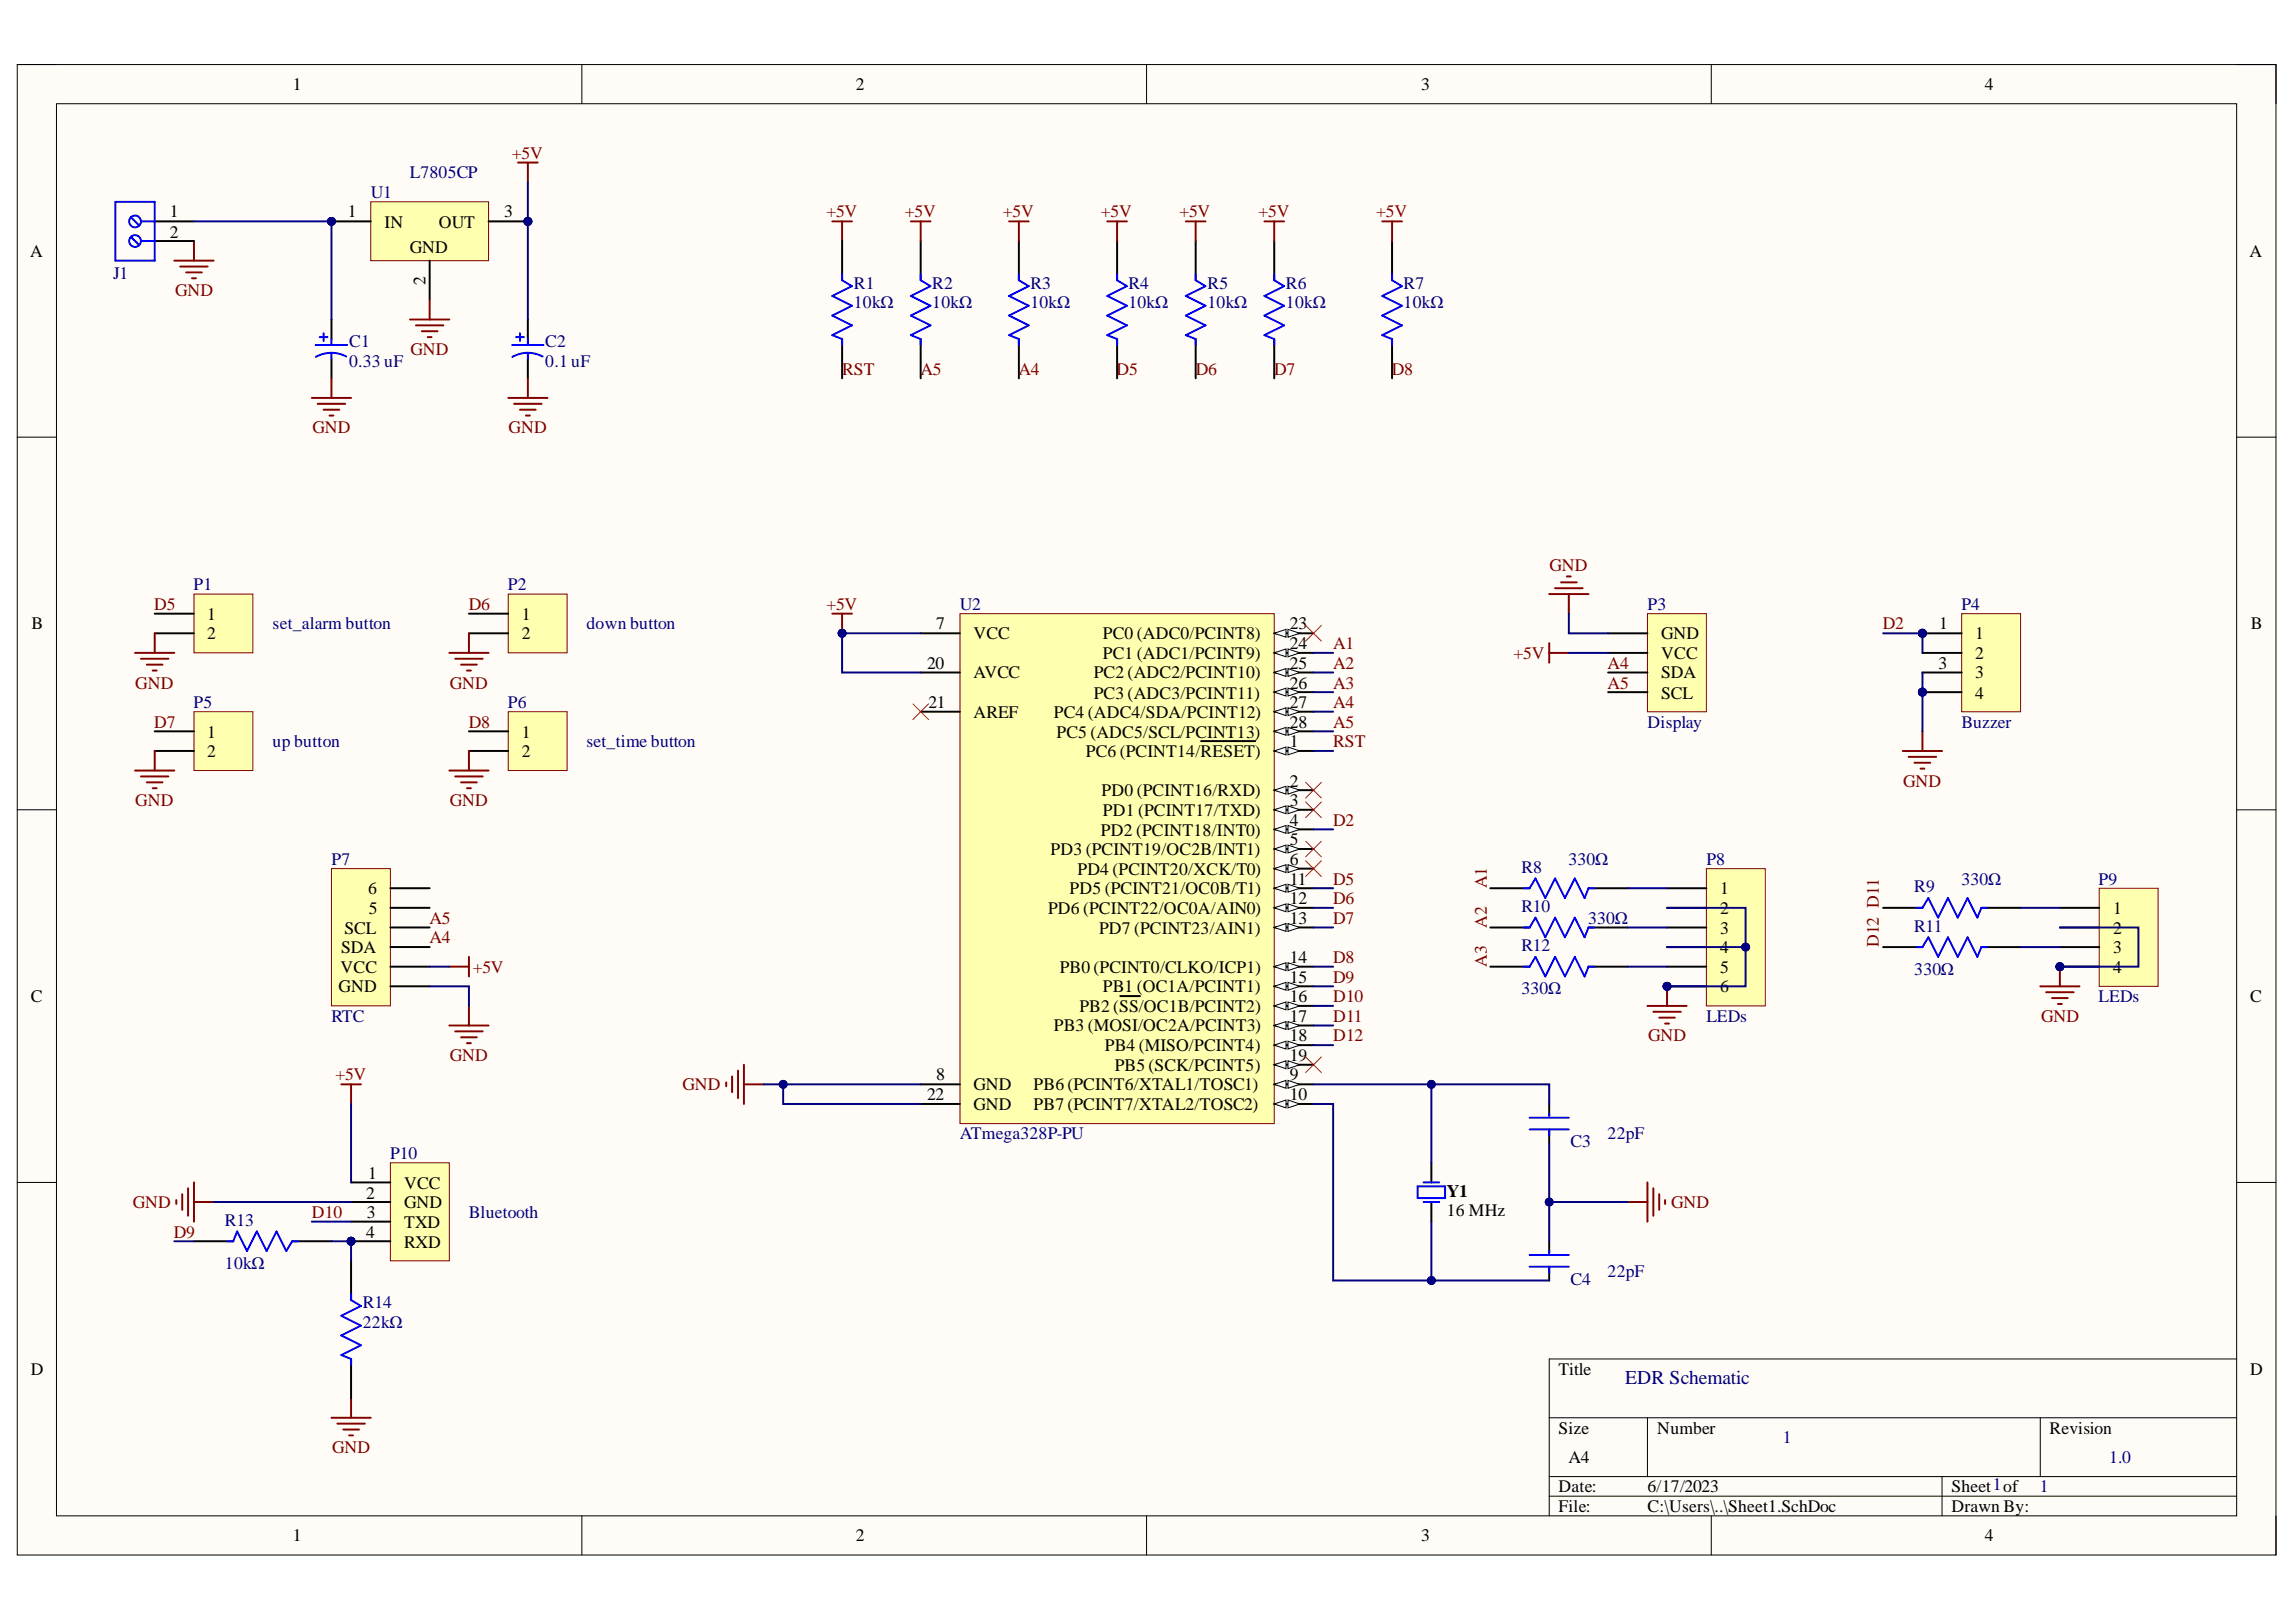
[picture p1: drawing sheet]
<svg xmlns="http://www.w3.org/2000/svg" width="297mm" height="210mm" viewBox="0 0 297 210" stroke-linecap="round" stroke-linejoin="round" font-family="sans-serif">
<defs><g id="words">
<text font-size="2.5" fill="#000080" x="210.3" y="179.1">EDR Schematic</text>
<g font-size="2.3">
<text x="37.9" y="11.7">1</text>
<text x="110.7" y="11.7">2</text>
<text x="183.9" y="11.7">3</text>
<text x="256.8" y="11.7">4</text>
<text x="22" y="28.1">1</text>
<text x="45" y="28.1">1</text>
<text x="49.7" y="29.5">IN</text>
<text x="56.8" y="29.5">OUT</text>
<text x="65.2" y="28.1">3</text>
<text x="3.9" y="33.3">A</text>
<text x="22" y="30.8">2</text>
<text x="53" y="32.8">GND</text>
<text x="291" y="33.3">A</text>
<text x="55.1" y="36.8" transform="rotate(-90 55.1 36.8)">2</text>
<text x="4.1" y="81.4">B</text>
<text x="26.8" y="80.2">1</text>
<text x="26.8" y="82.7">2</text>
<text x="67.5" y="80.2">1</text>
<text x="67.5" y="82.7">2</text>
<text x="121.1" y="81.4">7</text>
<text x="125.9" y="82.7">VCC</text>
<text x="142.7" y="82.7">PC0 (ADC0/PCINT8)</text>
<text x="166.9" y="81.4">23</text>
<text x="166.9" y="84">24</text>
<text x="214.9" y="82.7">GND</text>
<text x="250.9" y="81.4">1</text>
<text x="255.5" y="82.7">1</text>
<text x="291.2" y="81.4">B</text>
<text x="119.9" y="86.5">20</text>
<text x="125.9" y="87.8">AVCC</text>
<text x="141.5" y="87.8">PC2 (ADC2/PCINT10)</text>
<text x="142.7" y="85.2">PC1 (ADC1/PCINT9)</text>
<text x="166.9" y="86.5">25</text>
<text x="166.9" y="89.1">26</text>
<text x="214.9" y="85.2">VCC</text>
<text x="214.9" y="87.8">SDA</text>
<text x="250.8" y="86.5">3</text>
<text x="255.5" y="85.2">2</text>
<text x="255.5" y="87.8">3</text>
<text x="26.8" y="95.5">1</text>
<text x="67.5" y="95.5">1</text>
<text x="120.1" y="91.7">21</text>
<text x="125.9" y="92.9">AREF</text>
<text x="136.3" y="92.9">PC4 (ADC4/SDA/PCINT12)</text>
<text x="136.7" y="95.5">PC5 (ADC5/SCL/PCINT13)</text>
<text x="141.5" y="90.4">PC3 (ADC3/PCINT11)</text>
<text x="166.9" y="91.7">27</text>
<text x="166.9" y="94.2">28</text>
<text x="214.9" y="90.4">SCL</text>
<text x="255.5" y="90.4">4</text>
<text x="26.8" y="98">2</text>
<text x="67.5" y="98">2</text>
<text x="140.5" y="98">PC6 (PCINT14/RESET)</text>
<text x="166.9" y="96.7">1</text>
<text x="166.9" y="101.8">2</text>
<text x="142.5" y="103.1">PD0 (PCINT16/RXD)</text>
<text x="142.7" y="105.6">PD1 (PCINT17/TXD)</text>
<text x="166.9" y="104.3">3</text>
<text x="166.9" y="106.9">4</text>
<text x="135.9" y="110.7">PD3 (PCINT19/OC2B/INT1)</text>
<text x="139.4" y="113.2">PD4 (PCINT20/XCK/T0)</text>
<text x="142.4" y="108.1">PD2 (PCINT18/INT0)</text>
<text x="166.9" y="109.4">5</text>
<text x="166.9" y="111.9">6</text>
<text x="47.6" y="115.7">6</text>
<text x="47.7" y="118.3">5</text>
<text x="135.6" y="118.3">PD6 (PCINT22/OC0A/AIN0)</text>
<text x="138.4" y="115.7">PD5 (PCINT21/OC0B/T1)</text>
<text x="166.9" y="114.5">11</text>
<text x="166.9" y="117">12</text>
<text x="166.9" y="119.5">13</text>
<text x="222.5" y="115.7">1</text>
<text x="222.5" y="118.3">2</text>
<text x="273.4" y="118.3">1</text>
<text x="44.1" y="125.9">VCC</text>
<text x="44.2" y="123.3">SDA</text>
<text x="44.6" y="120.8">SCL</text>
<text x="137.1" y="125.9">PB0 (PCINT0/CLKO/ICP1)</text>
<text x="142.2" y="120.8">PD7 (PCINT23/AIN1)</text>
<text x="166.9" y="124.6">14</text>
<text x="222.5" y="120.8">3</text>
<text x="222.5" y="123.3">4</text>
<text x="222.5" y="125.9">5</text>
<text x="273.4" y="120.8">2</text>
<text x="273.4" y="123.3">3</text>
<text x="273.4" y="125.9">4</text>
<text x="4" y="129.7">C</text>
<text x="43.8" y="128.4">GND</text>
<text x="139.6" y="130.9">PB2 (SS/OC1B/PCINT2)</text>
<text x="142.7" y="128.4">PB1 (OC1A/PCINT1)</text>
<text x="166.9" y="127.1">15</text>
<text x="166.9" y="129.7">16</text>
<text x="222.5" y="128.4">6</text>
<text x="291.1" y="129.7">C</text>
<text x="136.3" y="133.5">PB3 (MOSI/OC2A/PCINT3)</text>
<text x="142.9" y="136">PB4 (MISO/PCINT4)</text>
<text x="166.9" y="132.2">17</text>
<text x="166.9" y="134.7">18</text>
<text x="166.9" y="137.3">19</text>
<text x="119.9" y="142.4">22</text>
<text x="121.1" y="139.8">8</text>
<text x="125.9" y="141.1">GND</text>
<text x="125.9" y="143.6">GND</text>
<text x="133.7" y="141.1">PB6 (PCINT6/XTAL1/TOSC1)</text>
<text x="133.7" y="143.6">PB7 (PCINT7/XTAL2/TOSC2)</text>
<text x="144.2" y="138.6">PB5 (SCK/PCINT5)</text>
<text x="166.9" y="139.8">9</text>
<text x="166.9" y="142.4">10</text>
<text x="47.4" y="155.1">2</text>
<text x="47.6" y="152.6">1</text>
<text x="52.3" y="153.8">VCC</text>
<text x="187.2" y="154.9">Y1</text>
<text x="47.4" y="160.2">4</text>
<text x="47.4" y="157.6">3</text>
<text x="52.3" y="156.4">GND</text>
<text x="52.3" y="158.9">TXD</text>
<text x="52.3" y="161.4">RXD</text>
<text x="187.2" y="157.4">16 MHz</text>
<text x="4" y="177.9">D</text>
<text x="201.6" y="177.9">Title</text>
<text x="291.1" y="177.9">D</text>
<text x="201.6" y="185.5">Size</text>
<text x="214.4" y="185.5">Number</text>
<text x="265.2" y="185.5">Revision</text>
<text x="202.9" y="189.3">A4</text>
<text x="201.6" y="193.1">Date:</text>
<text x="201.6" y="195.7">File:</text>
<text x="213.1" y="193.1">6/17/2023</text>
<text x="213.1" y="195.7">C:\Users\..\Sheet1.SchDoc</text>
<text x="252.5" y="193.1">Sheet1of</text>
<text x="252.5" y="195.7">Drawn By:</text>
<text x="37.9" y="199.5">1</text>
<text x="110.7" y="199.5">2</text>
<text x="183.9" y="199.5">3</text>
<text x="256.8" y="199.5">4</text>
</g>
<g font-size="2.3" fill="#000080">
<text x="53" y="23.1">L7805CP</text>
<text x="48" y="25.6">U1</text>
<text x="14.6" y="36.1">J1</text>
<text x="110.5" y="39.9">10kΩ</text>
<text x="110.5" y="37.3">R1</text>
<text x="120.6" y="39.9">10kΩ</text>
<text x="120.6" y="37.3">R2</text>
<text x="133.3" y="39.9">10kΩ</text>
<text x="133.3" y="37.3">R3</text>
<text x="146" y="39.9">10kΩ</text>
<text x="146" y="37.3">R4</text>
<text x="156.2" y="39.9">10kΩ</text>
<text x="156.2" y="37.3">R5</text>
<text x="166.4" y="39.9">10kΩ</text>
<text x="166.4" y="37.3">R6</text>
<text x="181.6" y="39.9">10kΩ</text>
<text x="181.6" y="37.3">R7</text>
<text x="45.2" y="47.5">0.33 uF</text>
<text x="45.2" y="44.9">C1</text>
<text x="70.5" y="47.5">0.1 uF</text>
<text x="70.5" y="44.9">C2</text>
<text x="25" y="76.4">P1</text>
<text x="65.7" y="76.4">P2</text>
<text x="35.3" y="81.4">set_alarm button</text>
<text x="75.9" y="81.4">down button</text>
<text x="124.2" y="78.9">U2</text>
<text x="213.1" y="78.9">P3</text>
<text x="253.7" y="78.9">P4</text>
<text x="25" y="91.7">P5</text>
<text x="65.7" y="91.7">P6</text>
<text x="213.1" y="94.2">Display</text>
<text x="253.7" y="94.2">Buzzer</text>
<text x="35.3" y="96.7">up button</text>
<text x="75.9" y="96.7">set_time button</text>
<text x="42.9" y="111.9">P7</text>
<text x="196.8" y="113">R8</text>
<text x="202.9" y="111.9">330Ω</text>
<text x="220.8" y="111.9">P8</text>
<text x="196.8" y="118">R10</text>
<text x="205.4" y="119.5">330Ω</text>
<text x="247.7" y="115.5">R9</text>
<text x="253.7" y="114.5">330Ω</text>
<text x="271.5" y="114.5">P9</text>
<text x="196.8" y="123.1">R12</text>
<text x="247.7" y="120.6">R11</text>
<text x="196.8" y="128.7">330Ω</text>
<text x="247.7" y="126.1">330Ω</text>
<text x="271.5" y="129.7">LEDs</text>
<text x="42.9" y="132.2">RTC</text>
<text x="220.8" y="132.2">LEDs</text>
<text x="124.2" y="147.4">ATmega328P-PU</text>
<text x="203.2" y="148.4">C3</text>
<text x="208" y="147.4">22pF</text>
<text x="50.5" y="150">P10</text>
<text x="29.1" y="158.7">R13</text>
<text x="60.6" y="157.6">Bluetooth</text>
<text x="29.1" y="164.2">10kΩ</text>
<text x="203.2" y="166.3">C4</text>
<text x="208" y="165.2">22pF</text>
<text x="46.9" y="171.8">22kΩ</text>
<text x="46.9" y="169.3">R14</text>
<text x="230.7" y="186.8">1</text>
<text x="272.9" y="189.3">1.0</text>
<text x="263.9" y="193.1">1</text>
</g>
<g font-size="2.3" fill="#800000">
<text x="66.2" y="20.5">+5V</text>
<text x="106.9" y="28.1">+5V</text>
<text x="117.1" y="28.1">+5V</text>
<text x="129.7" y="28.1">+5V</text>
<text x="142.4" y="28.1">+5V</text>
<text x="152.6" y="28.1">+5V</text>
<text x="162.8" y="28.1">+5V</text>
<text x="178" y="28.1">+5V</text>
<text x="22.7" y="38.4">GND</text>
<text x="53.1" y="46">GND</text>
<text x="108.9" y="48.5">RST</text>
<text x="119.1" y="48.5">A5</text>
<text x="131.8" y="48.5">A4</text>
<text x="144.5" y="48.5">D5</text>
<text x="154.7" y="48.5">D6</text>
<text x="164.8" y="48.5">D7</text>
<text x="180.1" y="48.5">D8</text>
<text x="40.4" y="56.1">GND</text>
<text x="65.8" y="56.1">GND</text>
<text x="200.5" y="73.8">GND</text>
<text x="20" y="78.9">D5</text>
<text x="60.6" y="78.9">D6</text>
<text x="106.9" y="78.9">+5V</text>
<text x="172.5" y="84">A1</text>
<text x="243.6" y="81.4">D2</text>
<text x="17.5" y="89.1">GND</text>
<text x="58.2" y="89.1">GND</text>
<text x="172.5" y="86.5">A2</text>
<text x="172.5" y="89.1">A3</text>
<text x="195.8" y="85.2">+5V</text>
<text x="208" y="86.5">A4</text>
<text x="208" y="89.1">A5</text>
<text x="20" y="94.2">D7</text>
<text x="60.6" y="94.2">D8</text>
<text x="172.5" y="91.7">A4</text>
<text x="172.5" y="94.2">A5</text>
<text x="172.5" y="96.7">RST</text>
<text x="246.2" y="101.8">GND</text>
<text x="17.5" y="104.3">GND</text>
<text x="58.2" y="104.3">GND</text>
<text x="172.5" y="106.9">D2</text>
<text x="55.6" y="119.5">A5</text>
<text x="172.5" y="119.5">D7</text>
<text x="172.5" y="117">D6</text>
<text x="172.5" y="114.5">D5</text>
<text x="192.3" y="115" transform="rotate(-90 192.3 115)">A1</text>
<text x="55.6" y="122.1">A4</text>
<text x="61.2" y="125.9">+5V</text>
<text x="172.5" y="124.6">D8</text>
<text x="192.3" y="125.1" transform="rotate(-90 192.3 125.1)">A3</text>
<text x="192.3" y="120" transform="rotate(-90 192.3 120)">A2</text>
<text x="243.1" y="122.6" transform="rotate(-90 243.1 122.6)">D12 D11</text>
<text x="172.5" y="127.1">D9</text>
<text x="172.5" y="129.7">D10</text>
<text x="58.2" y="137.3">GND</text>
<text x="172.5" y="132.2">D11</text>
<text x="172.5" y="134.7">D12</text>
<text x="213.2" y="134.7">GND</text>
<text x="264.1" y="132.2">GND</text>
<text x="43.4" y="139.8">+5V</text>
<text x="88.3" y="141.1">GND</text>
<text x="17.2" y="156.4">GND</text>
<text x="22.5" y="160.2">D9</text>
<text x="40.3" y="157.6">D10</text>
<text x="216.2" y="156.4">GND</text>
<text x="43" y="188.1">GND</text>
</g>
</g></defs>
<path d="M2.2 8.4h292.2v192.8h-292.2z" fill-rule="evenodd" fill="#fffcf8"/>
<path d="M2.2 8.4h292.2v192.8h-292.2z" fill="none" stroke="#000" stroke-width=".13"/>
<path d="M7.3 13.4h282.1v182.8h-282.1z" fill-rule="evenodd" fill="#fffcf8"/>
<g fill="none" stroke="#000" stroke-width=".13">
<path d="M2.2 8.3h5.1M7.3 13.4h282.1v182.8h-282.1zM75.3 8.3v5.1M148.3 8.3v5.1M221.4 8.4v5M289.4 8.4h5v5M2.2 56.6h5.1M289.4 56.6h5M2.2 104.8h5.1M289.4 104.8h5M2.2 153h5.1M289.4 153h5"/>
<path d="M289.4 175.9h-89v20.3M75.3 196.2v5M148.3 196.2v5M200.4 183.5h89M200.4 191.1h89M200.4 193.6h89M213.1 183.5v7.6M221.4 196.2v5M251.2 191.1v5.1M264 183.5v7.6M294.4 196.2v5"/>
</g>
<path d="M124.2 79.4h40.6v66h-40.6z" fill-rule="evenodd" fill="#ffffb0"/>
<path d="M124.2 79.4h40.6v66h-40.6z" fill="none" stroke="#800000" stroke-width=".13"/>
<path d="M164.8 97.2h5.1" fill="none" stroke="#000" stroke-width=".25"/>
<path d="M164.8 97.2l1.6-.5v1z" fill="#f8fcff"/>
<path d="M164.8 97.2l1.6-.5v1z" fill="none" stroke="#000" stroke-width=".13"/>
<path d="M166.6 96.7l1.6 .5-1.6 .5z" fill="#f8fcff"/>
<path d="M166.6 96.7l1.6 .5-1.6 .5z" fill="none" stroke="#000" stroke-width=".13"/>
<path d="M155.4 95.9h7M164.8 102.3h5.1" fill="none" stroke="#000" stroke-width=".25"/>
<path d="M164.8 102.3l1.6-.6v1.1z" fill="#f8fcff"/>
<path d="M164.8 102.3l1.6-.6v1.1z" fill="none" stroke="#000" stroke-width=".13"/>
<path d="M166.6 101.7l1.6 .6-1.6 .5z" fill="#f8fcff"/>
<path d="M166.6 101.7l1.6 .6-1.6 .5z" fill="none" stroke="#000" stroke-width=".13"/>
<path d="M164.8 104.8h5.1" fill="none" stroke="#000" stroke-width=".25"/>
<path d="M164.8 104.8l1.6-.5v1z" fill="#f8fcff"/>
<path d="M164.8 104.8l1.6-.5v1z" fill="none" stroke="#000" stroke-width=".13"/>
<path d="M166.6 104.3l1.6 .5-1.6 .5z" fill="#f8fcff"/>
<path d="M166.6 104.3l1.6 .5-1.6 .5z" fill="none" stroke="#000" stroke-width=".13"/>
<path d="M164.8 107.3h5.1" fill="none" stroke="#000" stroke-width=".25"/>
<path d="M164.8 107.3l1.6-.5v1z" fill="#f8fcff"/>
<path d="M164.8 107.3l1.6-.5v1z" fill="none" stroke="#000" stroke-width=".13"/>
<path d="M166.6 106.8l1.6 .5-1.6 .5z" fill="#f8fcff"/>
<path d="M166.6 106.8l1.6 .5-1.6 .5z" fill="none" stroke="#000" stroke-width=".13"/>
<path d="M164.8 109.9h5.1" fill="none" stroke="#000" stroke-width=".25"/>
<path d="M164.8 109.9l1.6-.5v1z" fill="#f8fcff"/>
<path d="M164.8 109.9l1.6-.5v1z" fill="none" stroke="#000" stroke-width=".13"/>
<path d="M166.6 109.4l1.6 .5-1.6 .5z" fill="#f8fcff"/>
<path d="M166.6 109.4l1.6 .5-1.6 .5z" fill="none" stroke="#000" stroke-width=".13"/>
<path d="M164.8 112.4h5.1" fill="none" stroke="#000" stroke-width=".25"/>
<path d="M164.8 112.4l1.6-.5v1z" fill="#f8fcff"/>
<path d="M164.8 112.4l1.6-.5v1z" fill="none" stroke="#000" stroke-width=".13"/>
<path d="M166.6 111.9l1.6 .5-1.6 .5z" fill="#f8fcff"/>
<path d="M166.6 111.9l1.6 .5-1.6 .5z" fill="none" stroke="#000" stroke-width=".13"/>
<path d="M119.1 82h5.1M119.1 140.3h5.1M164.8 140.3h5.1" fill="none" stroke="#000" stroke-width=".25"/>
<path d="M164.8 140.3l1.6-.5v1z" fill="#f8fcff"/>
<path d="M164.8 140.3l1.6-.5v1z" fill="none" stroke="#000" stroke-width=".13"/>
<path d="M166.6 139.8l1.6 .5-1.6 .5z" fill="#f8fcff"/>
<path d="M166.6 139.8l1.6 .5-1.6 .5z" fill="none" stroke="#000" stroke-width=".13"/>
<path d="M164.8 142.9h5.1" fill="none" stroke="#000" stroke-width=".25"/>
<path d="M164.8 142.9l1.6-.5v1z" fill="#f8fcff"/>
<path d="M164.8 142.9l1.6-.5v1z" fill="none" stroke="#000" stroke-width=".13"/>
<path d="M166.6 142.4l1.6 .5-1.6 .5z" fill="#f8fcff"/>
<path d="M166.6 142.4l1.6 .5-1.6 .5z" fill="none" stroke="#000" stroke-width=".13"/>
<path d="M164.8 114.9h5.1" fill="none" stroke="#000" stroke-width=".25"/>
<path d="M164.8 114.9l1.6-.5v1.1z" fill="#f8fcff"/>
<path d="M164.8 114.9l1.6-.5v1.1z" fill="none" stroke="#000" stroke-width=".13"/>
<path d="M166.6 114.4l1.6 .5-1.6 .6z" fill="#f8fcff"/>
<path d="M166.6 114.4l1.6 .5-1.6 .6z" fill="none" stroke="#000" stroke-width=".13"/>
<path d="M164.8 117.5h5.1" fill="none" stroke="#000" stroke-width=".25"/>
<path d="M164.8 117.5l1.6-.5v1z" fill="#f8fcff"/>
<path d="M164.8 117.5l1.6-.5v1z" fill="none" stroke="#000" stroke-width=".13"/>
<path d="M166.6 117l1.6 .5-1.6 .5z" fill="#f8fcff"/>
<path d="M166.6 117l1.6 .5-1.6 .5z" fill="none" stroke="#000" stroke-width=".13"/>
<path d="M164.8 120h5.1" fill="none" stroke="#000" stroke-width=".25"/>
<path d="M164.8 120l1.6-.5v1z" fill="#f8fcff"/>
<path d="M164.8 120l1.6-.5v1z" fill="none" stroke="#000" stroke-width=".13"/>
<path d="M166.6 119.5l1.6 .5-1.6 .5z" fill="#f8fcff"/>
<path d="M166.6 119.5l1.6 .5-1.6 .5z" fill="none" stroke="#000" stroke-width=".13"/>
<path d="M164.8 125.1h5.1" fill="none" stroke="#000" stroke-width=".25"/>
<path d="M164.8 125.1l1.6-.5v1z" fill="#f8fcff"/>
<path d="M164.8 125.1l1.6-.5v1z" fill="none" stroke="#000" stroke-width=".13"/>
<path d="M166.6 124.6l1.6 .5-1.6 .5z" fill="#f8fcff"/>
<path d="M166.6 124.6l1.6 .5-1.6 .5z" fill="none" stroke="#000" stroke-width=".13"/>
<path d="M164.8 127.6h5.1" fill="none" stroke="#000" stroke-width=".25"/>
<path d="M164.8 127.6l1.6-.5v1z" fill="#f8fcff"/>
<path d="M164.8 127.6l1.6-.5v1z" fill="none" stroke="#000" stroke-width=".13"/>
<path d="M166.6 127.1l1.6 .5-1.6 .5z" fill="#f8fcff"/>
<path d="M166.6 127.1l1.6 .5-1.6 .5z" fill="none" stroke="#000" stroke-width=".13"/>
<path d="M164.8 130.2h5.1" fill="none" stroke="#000" stroke-width=".25"/>
<path d="M164.8 130.2l1.6-.5v1z" fill="#f8fcff"/>
<path d="M164.8 130.2l1.6-.5v1z" fill="none" stroke="#000" stroke-width=".13"/>
<path d="M166.6 129.7l1.6 .5-1.6 .5z" fill="#f8fcff"/>
<path d="M166.6 129.7l1.6 .5-1.6 .5z" fill="none" stroke="#000" stroke-width=".13"/>
<path d="M144.9 128.9h2.6M164.8 132.7h5.1" fill="none" stroke="#000" stroke-width=".25"/>
<path d="M164.8 132.7l1.6-.5v1z" fill="#f8fcff"/>
<path d="M164.8 132.7l1.6-.5v1z" fill="none" stroke="#000" stroke-width=".13"/>
<path d="M166.6 132.2l1.6 .5-1.6 .5z" fill="#f8fcff"/>
<path d="M166.6 132.2l1.6 .5-1.6 .5z" fill="none" stroke="#000" stroke-width=".13"/>
<path d="M164.8 135.3h5.1" fill="none" stroke="#000" stroke-width=".25"/>
<path d="M164.8 135.3l1.6-.6v1.1z" fill="#f8fcff"/>
<path d="M164.8 135.3l1.6-.6v1.1z" fill="none" stroke="#000" stroke-width=".13"/>
<path d="M166.6 134.7l1.6 .6-1.6 .5z" fill="#f8fcff"/>
<path d="M166.6 134.7l1.6 .6-1.6 .5z" fill="none" stroke="#000" stroke-width=".13"/>
<path d="M164.8 137.8h5.1" fill="none" stroke="#000" stroke-width=".25"/>
<path d="M164.8 137.8l1.6-.5v1z" fill="#f8fcff"/>
<path d="M164.8 137.8l1.6-.5v1z" fill="none" stroke="#000" stroke-width=".13"/>
<path d="M166.6 137.3l1.6 .5-1.6 .5z" fill="#f8fcff"/>
<path d="M166.6 137.3l1.6 .5-1.6 .5z" fill="none" stroke="#000" stroke-width=".13"/>
<path d="M119.1 87h5.1M119.1 92.1h5.1M164.8 82h5.1M119.1 142.9h5.1" fill="none" stroke="#000" stroke-width=".25"/>
<path d="M164.8 82l1.6-.6v1.1z" fill="#f8fcff"/>
<path d="M164.8 82l1.6-.6v1.1z" fill="none" stroke="#000" stroke-width=".13"/>
<path d="M166.6 81.4l1.6 .6-1.6 .5z" fill="#f8fcff"/>
<path d="M166.6 81.4l1.6 .6-1.6 .5z" fill="none" stroke="#000" stroke-width=".13"/>
<path d="M164.8 84.5h5.1" fill="none" stroke="#000" stroke-width=".25"/>
<path d="M164.8 84.5l1.6-.5v1z" fill="#f8fcff"/>
<path d="M164.8 84.5l1.6-.5v1z" fill="none" stroke="#000" stroke-width=".13"/>
<path d="M166.6 84l1.6 .5-1.6 .5z" fill="#f8fcff"/>
<path d="M166.6 84l1.6 .5-1.6 .5z" fill="none" stroke="#000" stroke-width=".13"/>
<path d="M164.8 87h5.1" fill="none" stroke="#000" stroke-width=".25"/>
<path d="M164.8 87l1.6-.5v1z" fill="#f8fcff"/>
<path d="M164.8 87l1.6-.5v1z" fill="none" stroke="#000" stroke-width=".13"/>
<path d="M166.6 86.5l1.6 .5-1.6 .5z" fill="#f8fcff"/>
<path d="M166.6 86.5l1.6 .5-1.6 .5z" fill="none" stroke="#000" stroke-width=".13"/>
<path d="M164.8 89.6h5.1" fill="none" stroke="#000" stroke-width=".25"/>
<path d="M164.8 89.6l1.6-.5v1z" fill="#f8fcff"/>
<path d="M164.8 89.6l1.6-.5v1z" fill="none" stroke="#000" stroke-width=".13"/>
<path d="M166.6 89.1l1.6 .5-1.6 .5z" fill="#f8fcff"/>
<path d="M166.6 89.1l1.6 .5-1.6 .5z" fill="none" stroke="#000" stroke-width=".13"/>
<path d="M164.8 92.1h5.1" fill="none" stroke="#000" stroke-width=".25"/>
<path d="M164.8 92.1l1.6-.5v1z" fill="#f8fcff"/>
<path d="M164.8 92.1l1.6-.5v1z" fill="none" stroke="#000" stroke-width=".13"/>
<path d="M166.6 91.6l1.6 .5-1.6 .5z" fill="#f8fcff"/>
<path d="M166.6 91.6l1.6 .5-1.6 .5z" fill="none" stroke="#000" stroke-width=".13"/>
<path d="M164.8 94.6h5.1" fill="none" stroke="#000" stroke-width=".25"/>
<path d="M164.8 94.6l1.6-.5v1z" fill="#f8fcff"/>
<path d="M164.8 94.6l1.6-.5v1z" fill="none" stroke="#000" stroke-width=".13"/>
<path d="M166.6 94.1l1.6 .5-1.6 .5z" fill="#f8fcff"/>
<path d="M166.6 94.1l1.6 .5-1.6 .5z" fill="none" stroke="#000" stroke-width=".13"/>
<circle cx="42.9" cy="28.7" r=".51" fill="#000080"/>
<circle cx="42.9" cy="28.7" r=".51" fill="none" stroke="#000080" stroke-width=".13"/>
<circle cx="68.3" cy="28.7" r=".51" fill="#000080"/>
<circle cx="68.3" cy="28.7" r=".51" fill="none" stroke="#000080" stroke-width=".13"/>
<path d="M48 26.1h15.2v7.6h-15.2z" fill-rule="evenodd" fill="#ffffb0"/>
<path d="M48 26.1h15.2v7.6h-15.2z" fill="none" stroke="#800000" stroke-width=".13"/>
<path d="M42.9 28.7h5.1" fill="none" stroke="#000" stroke-width=".25"/>
<circle cx="42.9" cy="28.7" r=".51" fill="#000080"/>
<circle cx="42.9" cy="28.7" r=".51" fill="none" stroke="#000080" stroke-width=".13"/>
<path d="M55.6 33.7v5.1M63.2 28.7h5.1" fill="none" stroke="#000" stroke-width=".25"/>
<circle cx="68.3" cy="28.7" r=".51" fill="#000080"/>
<circle cx="68.3" cy="28.7" r=".51" fill="none" stroke="#000080" stroke-width=".13"/>
<path d="M185.2 150.5v2.5M185.2 155.6v2.5" fill="none" stroke="#000" stroke-width=".25"/>
<path d="M183.4 153.5h3.6v1.5h-3.6zM184.2 155.6h2M184.2 153h2" fill="none" stroke="#00f" stroke-width=".25"/>
<path d="M67 21h2.6M68.3 21v2.6M107.7 28.7h2.5M108.9 28.7v2.5M94.7 139.3v2M95.5 138.6v3.5M96.2 137.8v5.1M94 140.1v.5M96.2 140.3h2.6" fill="none" stroke="#800000" stroke-width=".25"/>
<circle cx="45.4" cy="160.6" r=".51" fill="#000080"/>
<circle cx="45.4" cy="160.6" r=".51" fill="none" stroke="#000080" stroke-width=".13"/>
<path d="M50.5 150.5h7.6v12.7h-7.6z" fill-rule="evenodd" fill="#ffffb0"/>
<path d="M50.5 150.5h7.6v12.7h-7.6z" fill="none" stroke="#800000" stroke-width=".13"/>
<path d="M45.4 153h5.1M45.4 155.6h5.1M45.4 158.1h5.1M45.4 160.6h5.1" fill="none" stroke="#000" stroke-width=".25"/>
<circle cx="45.4" cy="160.6" r=".51" fill="#000080"/>
<circle cx="45.4" cy="160.6" r=".51" fill="none" stroke="#000080" stroke-width=".13"/>
<g fill="none" stroke="#800000" stroke-width=".25">
<path d="M22.6 33.7h5M23.3 34.5h3.6M24.1 35.3h2M24.8 36h.5M25.1 31.2v2.5M22.8 155.3v.5M23.6 154.5v2.1M24.3 153.8v3.5M25.1 153v5.1M25.1 155.6h2.5M44.2 140.3h2.5M45.4 140.3v2.6"/>
<path d="M210.6 155.6h2.5M213.1 153v5.1M213.9 153.8v3.5M214.7 154.5v2.1M215.4 155.3v.5M42.9 183.5h5.1M43.6 184.2h3.6M44.4 185h2M45.2 185.8h.5M45.4 180.9v2.6"/>
</g>
<g fill="none" stroke="#000" stroke-width=".25">
<path d="M108.9 31.2v5.1M42.9 41.3v2.6M42.9 46.4v2.6M68.3 41.3v2.6M68.3 46.4v2.6M108.9 43.9v5.1M200.4 142.9v1.5M200.4 146.2v1.7M25.1 160.6h5.1M37.8 160.6h5.1M45.4 163.2v5M45.4 175.9v5"/>
<path d="M200.4 160.6v1.6M200.4 163.9v1.8"/>
</g>
<g fill="none" stroke="#00f" stroke-width=".25">
<path d="M108.9 35.5v.8l1.3 .7-2.5 1.3 2.5 1.3-2.5 1.2 2.5 1.3-2.5 1.3 1.2 .5v.7M40.8 44.6h4.1M41.4 43.6h1M41.9 43.1v1M42.9 45.7h.8l1.1 .4M42.9 45.7h-.9l-1.1 .5M42.9 43.9v.7M42.9 45.7v.7M66.3 44.6h4M66.8 43.6h1M67.3 43.1v1M68.3 45.7h.8l1.1 .4"/>
<path d="M68.3 45.7h-.8l-1.2 .5M68.3 43.9v.7M68.3 45.7v.7M197.9 146.2h5.1M197.9 144.6h5.1M200.4 144.1v.3M200.4 146.2v.7M29.4 160.6h.8l.5-1.2 1.3 2.5 1.2-2.5 1.3 2.5 1.3-2.5 1.2 2.5 .8-1.3h.8M45.4 167.5v.7l1.3 .8-2.5 1.3 2.5 1.2-2.5 1.3 2.5 1.3-2.5 1.3 1.2 .5v.7M197.9 163.9h5.1M197.9 162.4h5.1M200.4 161.9v.3"/>
<path d="M200.4 163.9v.8"/>
</g>
<path d="M65.8 92.1h7.6v7.6h-7.6z" fill-rule="evenodd" fill="#ffffb0"/>
<path d="M65.8 92.1h7.6v7.6h-7.6z" fill="none" stroke="#800000" stroke-width=".13"/>
<path d="M60.7 94.6h5.1M60.7 97.2h5.1" fill="none" stroke="#000" stroke-width=".25"/>
<path d="M25.1 92.1h7.6v7.6h-7.6z" fill-rule="evenodd" fill="#ffffb0"/>
<path d="M25.1 92.1h7.6v7.6h-7.6z" fill="none" stroke="#800000" stroke-width=".13"/>
<path d="M20 94.6h5.1M20 97.2h5.1" fill="none" stroke="#000" stroke-width=".25"/>
<path d="M65.8 76.9h7.6v7.6h-7.6z" fill-rule="evenodd" fill="#ffffb0"/>
<path d="M65.8 76.9h7.6v7.6h-7.6z" fill="none" stroke="#800000" stroke-width=".13"/>
<path d="M60.7 79.4h5.1M60.7 82h5.1" fill="none" stroke="#000" stroke-width=".25"/>
<path d="M25.1 76.9h7.6v7.6h-7.6z" fill-rule="evenodd" fill="#ffffb0"/>
<path d="M25.1 76.9h7.6v7.6h-7.6z" fill="none" stroke="#800000" stroke-width=".13"/>
<path d="M20 79.4h5.1M20 82h5.1" fill="none" stroke="#000" stroke-width=".25"/>
<g fill="none" stroke="#800000" stroke-width=".25">
<path d="M17.5 84.5h5.1M17.5 99.7h5.1M18.2 85.2h3.6M19 86h2M19.8 86.8h.5M20 82v2.5M20 97.2v2.5M58.1 84.5h5.1M58.1 99.7h5.1M58.9 85.2h3.5M59.7 86h2M60.4 86.8h.5"/>
<path d="M60.7 82v2.5M60.7 97.2v2.5M18.2 100.5h3.6M19 101.2h2M19.8 102h.5M58.9 100.5h3.5M59.7 101.2h2M60.4 102h.5M58.1 132.7h5.1M58.1 125.1h2.6M58.9 133.5h3.5M59.7 134.2h2"/>
<path d="M60.4 135h.5M60.7 123.8v2.6M60.7 130.2v2.5"/>
</g>
<path d="M213.1 79.4h7.7v12.7h-7.7z" fill-rule="evenodd" fill="#ffffb0"/>
<path d="M213.1 79.4h7.7v12.7h-7.7z" fill="none" stroke="#800000" stroke-width=".13"/>
<path d="M119.1 31.2v5.1M131.8 31.2v5.1M119.1 43.9v5.1M131.8 43.9v5.1M208 82h5.1M208 84.5h5.1M208 87h5.1M208 89.6h5.1" fill="none" stroke="#000" stroke-width=".25"/>
<path d="M117.8 28.7h2.6M119.1 28.7v2.5M200.4 76.9h5.1M201.2 76.1h3.5M201.9 75.4h2.1M202.7 74.6h.5M203 76.9v2.5M200.4 83.2v2.6M200.4 84.5h2.6" fill="none" stroke="#800000" stroke-width=".25"/>
<path d="M119.1 35.5v.8l1.3 .7-2.6 1.3 2.6 1.3-2.6 1.2 2.6 1.3-2.6 1.3 1.3 .5v.7M131.8 35.5v.8l1.3 .7-2.6 1.3 2.6 1.3-2.6 1.2 2.6 1.3-2.6 1.3 1.3 .5v.7" fill="none" stroke="#00f" stroke-width=".25"/>
<circle cx="248.7" cy="82" r=".51" fill="#000080"/>
<circle cx="248.7" cy="82" r=".51" fill="none" stroke="#000080" stroke-width=".13"/>
<circle cx="248.7" cy="89.6" r=".51" fill="#000080"/>
<circle cx="248.7" cy="89.6" r=".51" fill="none" stroke="#000080" stroke-width=".13"/>
<path d="M253.8 79.4h7.6v12.7h-7.6z" fill-rule="evenodd" fill="#ffffb0"/>
<path d="M253.8 79.4h7.6v12.7h-7.6z" fill="none" stroke="#800000" stroke-width=".13"/>
<path d="M248.7 82h5.1" fill="none" stroke="#000" stroke-width=".25"/>
<circle cx="248.7" cy="82" r=".51" fill="#000080"/>
<circle cx="248.7" cy="82" r=".51" fill="none" stroke="#000080" stroke-width=".13"/>
<path d="M248.7 84.5h5.1M248.7 87h5.1M248.7 89.6h5.1" fill="none" stroke="#000" stroke-width=".25"/>
<circle cx="248.7" cy="89.6" r=".51" fill="#000080"/>
<circle cx="248.7" cy="89.6" r=".51" fill="none" stroke="#000080" stroke-width=".13"/>
<path d="M246.2 97.2h5M246.9 97.9h3.6M247.7 98.7h2M248.5 99.5h.5M248.7 94.6v2.6" fill="none" stroke="#800000" stroke-width=".25"/>
<circle cx="215.7" cy="127.6" r=".51" fill="#000080"/>
<circle cx="215.7" cy="127.6" r=".51" fill="none" stroke="#000080" stroke-width=".13"/>
<path d="M220.8 112.4h7.6v17.8h-7.6z" fill-rule="evenodd" fill="#ffffb0"/>
<path d="M220.8 112.4h7.6v17.8h-7.6z" fill="none" stroke="#800000" stroke-width=".13"/>
<path d="M215.7 114.9h5.1M215.7 117.5h5.1M215.7 120h5.1M215.7 122.6h5.1M215.7 125.1h5.1M215.7 127.6h5.1" fill="none" stroke="#000" stroke-width=".25"/>
<circle cx="215.7" cy="127.6" r=".51" fill="#000080"/>
<circle cx="215.7" cy="127.6" r=".51" fill="none" stroke="#000080" stroke-width=".13"/>
<path d="M192.8 114.9h5.1M205.5 114.9h5.1M192.8 120h5.1M192.8 125.1h5.1M205.5 120h5.1M205.5 125.1h5.1" fill="none" stroke="#000" stroke-width=".25"/>
<path d="M197.1 114.9h.8l.7-1.2 1.3 2.5 1.3-2.5 1.3 2.5 1.2-2.5 1.3 2.5 .5-1.3h.8M197.1 120h.8l.7-1.2 1.3 2.5 1.3-2.5 1.3 2.5 1.2-2.5 1.3 2.5 .5-1.3h.8M197.1 125.1h.8l.7-1.3 1.3 2.6 1.3-2.6 1.3 2.6 1.2-2.6 1.3 2.6 .5-1.3h.8" fill="none" stroke="#00f" stroke-width=".25"/>
<path d="M264 127.6h5M264.7 128.4h3.6M265.5 129.2h2M266.2 129.9h.5M266.5 125.1v2.5" fill="none" stroke="#800000" stroke-width=".25"/>
<circle cx="266.5" cy="125.1" r=".51" fill="#000080"/>
<circle cx="266.5" cy="125.1" r=".51" fill="none" stroke="#000080" stroke-width=".13"/>
<circle cx="266.5" cy="125.1" r=".51" fill="#000080"/>
<circle cx="266.5" cy="125.1" r=".51" fill="none" stroke="#000080" stroke-width=".13"/>
<path d="M271.6 114.9h7.6v12.7h-7.6z" fill-rule="evenodd" fill="#ffffb0"/>
<path d="M271.6 114.9h7.6v12.7h-7.6z" fill="none" stroke="#800000" stroke-width=".13"/>
<path d="M266.5 117.5h5.1M266.5 120h5.1M266.5 122.6h5.1M266.5 125.1h5.1" fill="none" stroke="#000" stroke-width=".25"/>
<circle cx="266.5" cy="125.1" r=".51" fill="#000080"/>
<circle cx="266.5" cy="125.1" r=".51" fill="none" stroke="#000080" stroke-width=".13"/>
<path d="M243.6 117.5h5.1M256.3 117.5h5.1M243.6 122.6h5.1M256.3 122.6h5.1" fill="none" stroke="#000" stroke-width=".25"/>
<path d="M247.9 117.5h.8l.8-1.3 1.2 2.6 1.3-2.6 1.3 2.6 1.2-2.6 1.3 2.6 .5-1.3h.8M247.9 122.6h.8l.8-1.3 1.2 2.5 1.3-2.5 1.3 2.5 1.2-2.5 1.3 2.5 .5-1.2h.8" fill="none" stroke="#00f" stroke-width=".25"/>
<path d="M213.1 130.2h5.1M213.9 130.9h3.5M214.7 131.7h2M215.4 132.5h.5M215.7 127.6v2.6" fill="none" stroke="#800000" stroke-width=".25"/>
<circle cx="215.7" cy="127.6" r=".51" fill="#000080"/>
<circle cx="215.7" cy="127.6" r=".51" fill="none" stroke="#000080" stroke-width=".13"/>
<path d="M168.9 80.9l2 2.1M170.9 80.9l-2 2.1M168.9 136.8l2 2M170.9 136.8l-2 2" fill="none" stroke="#f00" stroke-width=".13"/>
<path d="M144.5 31.2v5.1M154.7 31.2v5.1M164.8 31.2v5.1M180.1 31.2v5.1M144.5 43.9v5.1M154.7 43.9v5.1M164.8 43.9v5.1M180.1 43.9v5.1" fill="none" stroke="#000" stroke-width=".25"/>
<path d="M144.5 35.5v.8l1.3 .7-2.6 1.3 2.6 1.3-2.6 1.2 2.6 1.3-2.6 1.3 1.3 .5v.7M154.7 35.5v.8l1.3 .7-2.6 1.3 2.6 1.3-2.6 1.2 2.6 1.3-2.6 1.3 1.3 .5v.7M164.8 35.5v.8l1.3 .7-2.5 1.3 2.5 1.3-2.5 1.2 2.5 1.3-2.5 1.3 1.2 .5v.7M180.1 35.5v.8l1.3 .7-2.6 1.3 2.6 1.3-2.6 1.2 2.6 1.3-2.6 1.3 1.3 .5v.8" fill="none" stroke="#00f" stroke-width=".25"/>
<path d="M42.9 112.4h7.6v17.8h-7.6z" fill-rule="evenodd" fill="#ffffb0"/>
<path d="M42.9 112.4h7.6v17.8h-7.6z" fill="none" stroke="#800000" stroke-width=".13"/>
<path d="M20 28.7h5.1M20 31.2h5.1M50.5 117.5h5.1M50.5 114.9h5.1M50.5 127.6h5.1M50.5 125.1h5.1M50.5 122.6h5.1M50.5 120h5.1" fill="none" stroke="#000" stroke-width=".25"/>
<circle cx="17.5" cy="28.7" r=".76" fill="#fff"/>
<g fill="none" stroke="#00f" stroke-width=".25">
<path d="M16.9 28.1l1.1 1.1"/>
<circle cx="17.5" cy="28.7" r=".76"/>
</g>
<circle cx="17.5" cy="31.2" r=".76" fill="#fff"/>
<g fill="none" stroke="#00f" stroke-width=".25">
<path d="M14.9 26.1h5.1v7.6h-5.1zM16.9 30.7l1.1 1M18.2 28.7h1.8M18.2 31.2h1.8"/>
<circle cx="17.5" cy="31.2" r=".76"/>
</g>
<path d="M107.7 79.4h2.5M108.9 79.4v2.6" fill="none" stroke="#800000" stroke-width=".25"/>
<circle cx="108.9" cy="82" r=".51" fill="#000080"/>
<circle cx="108.9" cy="82" r=".51" fill="none" stroke="#000080" stroke-width=".13"/>
<g fill="none" stroke="#800000" stroke-width=".25">
<path d="M55.6 38.8v2.5M130.5 28.7h2.6M131.8 28.7v2.5M143.2 28.7h2.6M144.5 28.7v2.5M153.4 28.7h2.6M154.7 28.7v2.5M163.6 28.7h2.5M164.8 28.7v2.5M178.8 28.7h2.6M180.1 28.7v2.5M40.3 51.5h5.1"/>
<path d="M41.1 52.3h3.6M41.9 53h2M42.6 53.8h.5M42.9 49v2.5M53 41.3h5.1M53.8 42.1h3.6M54.6 42.9h2M55.3 43.6h.5M65.8 51.5h5M66.5 52.3h3.6M67.3 53h2M68 53.8h.5"/>
<path d="M68.3 49v2.5"/>
</g>
<path d="M118.1 91.1l2 2M120.1 91.1l-2 2M168.9 101.2l2 2.1M168.9 103.8l2 2M168.9 108.9l2 2M168.9 111.4l2 2M170.9 101.2l-2 2.1M170.9 103.8l-2 2M170.9 108.9l-2 2M170.9 111.4l-2 2" fill="none" stroke="#f00" stroke-width=".13"/>
<path d="M108.9 82v5h10.2" fill="none" stroke="#000080" stroke-width=".25"/>
<circle cx="108.9" cy="82" r=".51" fill="#000080"/>
<circle cx="108.9" cy="82" r=".51" fill="none" stroke="#000080" stroke-width=".13"/>
<path d="M101.3 140.3v2.6h17.8" fill="none" stroke="#000080" stroke-width=".25"/>
<circle cx="101.3" cy="140.3" r=".51" fill="#000080"/>
<circle cx="101.3" cy="140.3" r=".51" fill="none" stroke="#000080" stroke-width=".13"/>
<path d="M68.3 23.6v5.1" fill="none" stroke="#000080" stroke-width=".25"/>
<circle cx="68.3" cy="28.7" r=".51" fill="#000080"/>
<circle cx="68.3" cy="28.7" r=".51" fill="none" stroke="#000080" stroke-width=".13"/>
<path d="M185.2 158.1v7.6" fill="none" stroke="#000080" stroke-width=".25"/>
<circle cx="185.2" cy="165.7" r=".51" fill="#000080"/>
<circle cx="185.2" cy="165.7" r=".51" fill="none" stroke="#000080" stroke-width=".13"/>
<path d="M185.2 140.3v10.2" fill="none" stroke="#000080" stroke-width=".25"/>
<circle cx="185.2" cy="140.3" r=".51" fill="#000080"/>
<circle cx="185.2" cy="140.3" r=".51" fill="none" stroke="#000080" stroke-width=".13"/>
<path d="M200.4 155.6h10.2" fill="none" stroke="#000080" stroke-width=".25"/>
<circle cx="200.4" cy="155.6" r=".51" fill="#000080"/>
<circle cx="200.4" cy="155.6" r=".51" fill="none" stroke="#000080" stroke-width=".13"/>
<path d="M25.1 28.7h17.8v12.6M45.4 142.9v10.1" fill="none" stroke="#000080" stroke-width=".25"/>
<circle cx="42.9" cy="28.7" r=".51" fill="#000080"/>
<circle cx="42.9" cy="28.7" r=".51" fill="none" stroke="#000080" stroke-width=".13"/>
<path d="M68.3 28.7v12.6" fill="none" stroke="#000080" stroke-width=".25"/>
<circle cx="68.3" cy="28.7" r=".51" fill="#000080"/>
<circle cx="68.3" cy="28.7" r=".51" fill="none" stroke="#000080" stroke-width=".13"/>
<path d="M203 79.4v2.6h5M203 84.5h5M248.7 87v2.6M55.6 127.6h5.1v2.6M27.6 155.6h17.8" fill="none" stroke="#000080" stroke-width=".25"/>
<circle cx="248.7" cy="89.6" r=".51" fill="#000080"/>
<circle cx="248.7" cy="89.6" r=".51" fill="none" stroke="#000080" stroke-width=".13"/>
<path d="M248.7 89.6v5" fill="none" stroke="#000080" stroke-width=".25"/>
<circle cx="248.7" cy="89.6" r=".51" fill="#000080"/>
<circle cx="248.7" cy="89.6" r=".51" fill="none" stroke="#000080" stroke-width=".13"/>
<g fill="none" stroke="#000080" stroke-width=".25">
<path d="M108.9 82h10.2M169.9 114.9h2.6M169.9 117.5h2.6M210.6 114.9h5.1M261.4 117.5h5.1M169.9 125.1h2.6M169.9 120h2.6M169.9 127.6h2.6M169.9 130.2h2.6M169.9 132.7h2.6M169.9 135.3h2.6M210.6 125.1h5.1"/>
<path d="M210.6 120h5.1M261.4 122.6h5.1"/>
</g>
<circle cx="108.9" cy="82" r=".51" fill="#000080"/>
<circle cx="108.9" cy="82" r=".51" fill="none" stroke="#000080" stroke-width=".13"/>
<path d="M98.8 140.3h20.3" fill="none" stroke="#000080" stroke-width=".25"/>
<circle cx="101.3" cy="140.3" r=".51" fill="#000080"/>
<circle cx="101.3" cy="140.3" r=".51" fill="none" stroke="#000080" stroke-width=".13"/>
<path d="M169.9 142.9h2.6v22.8h27.9" fill="none" stroke="#000080" stroke-width=".25"/>
<circle cx="185.2" cy="165.7" r=".51" fill="#000080"/>
<circle cx="185.2" cy="165.7" r=".51" fill="none" stroke="#000080" stroke-width=".13"/>
<path d="M169.9 140.3h30.5v2.6" fill="none" stroke="#000080" stroke-width=".25"/>
<circle cx="185.2" cy="140.3" r=".51" fill="#000080"/>
<circle cx="185.2" cy="140.3" r=".51" fill="none" stroke="#000080" stroke-width=".13"/>
<path d="M200.4 147.9v12.7" fill="none" stroke="#000080" stroke-width=".25"/>
<circle cx="200.4" cy="155.6" r=".51" fill="#000080"/>
<circle cx="200.4" cy="155.6" r=".51" fill="none" stroke="#000080" stroke-width=".13"/>
<path d="M55.6 125.1h2.5M40.3 158.1h5.1M22.6 160.6h2.5M42.9 160.6h2.5" fill="none" stroke="#000080" stroke-width=".25"/>
<circle cx="45.4" cy="160.6" r=".51" fill="#000080"/>
<circle cx="45.4" cy="160.6" r=".51" fill="none" stroke="#000080" stroke-width=".13"/>
<path d="M45.4 160.6v2.6" fill="none" stroke="#000080" stroke-width=".25"/>
<circle cx="45.4" cy="160.6" r=".51" fill="#000080"/>
<circle cx="45.4" cy="160.6" r=".51" fill="none" stroke="#000080" stroke-width=".13"/>
<path d="M243.6 82h5.1" fill="none" stroke="#000080" stroke-width=".25"/>
<circle cx="248.7" cy="82" r=".51" fill="#000080"/>
<circle cx="248.7" cy="82" r=".51" fill="none" stroke="#000080" stroke-width=".13"/>
<path d="M248.7 82v2.5" fill="none" stroke="#000080" stroke-width=".25"/>
<circle cx="248.7" cy="82" r=".51" fill="#000080"/>
<circle cx="248.7" cy="82" r=".51" fill="none" stroke="#000080" stroke-width=".13"/>
<path d="M169.9 97.2h2.6M169.9 94.6h2.6M169.9 92.1h2.6M169.9 89.6h2.6M169.9 87h2.6M169.9 84.5h2.6M169.9 107.3h2.6M215.7 117.5h10.1v5.1h-10.1" fill="none" stroke="#000080" stroke-width=".25"/>
<circle cx="225.8" cy="122.6" r=".51" fill="#000080"/>
<circle cx="225.8" cy="122.6" r=".51" fill="none" stroke="#000080" stroke-width=".13"/>
<path d="M225.8 122.6v5h-10.1" fill="none" stroke="#000080" stroke-width=".25"/>
<circle cx="215.7" cy="127.6" r=".51" fill="#000080"/>
<circle cx="215.7" cy="127.6" r=".51" fill="none" stroke="#000080" stroke-width=".13"/>
<circle cx="225.8" cy="122.6" r=".51" fill="#000080"/>
<circle cx="225.8" cy="122.6" r=".51" fill="none" stroke="#000080" stroke-width=".13"/>
<path d="M266.5 120h10.2v5.1h-10.2" fill="none" stroke="#000080" stroke-width=".25"/>
<circle cx="266.5" cy="125.1" r=".51" fill="#000080"/>
<circle cx="266.5" cy="125.1" r=".51" fill="none" stroke="#000080" stroke-width=".13"/>
<use href="#words"/>
</svg>
